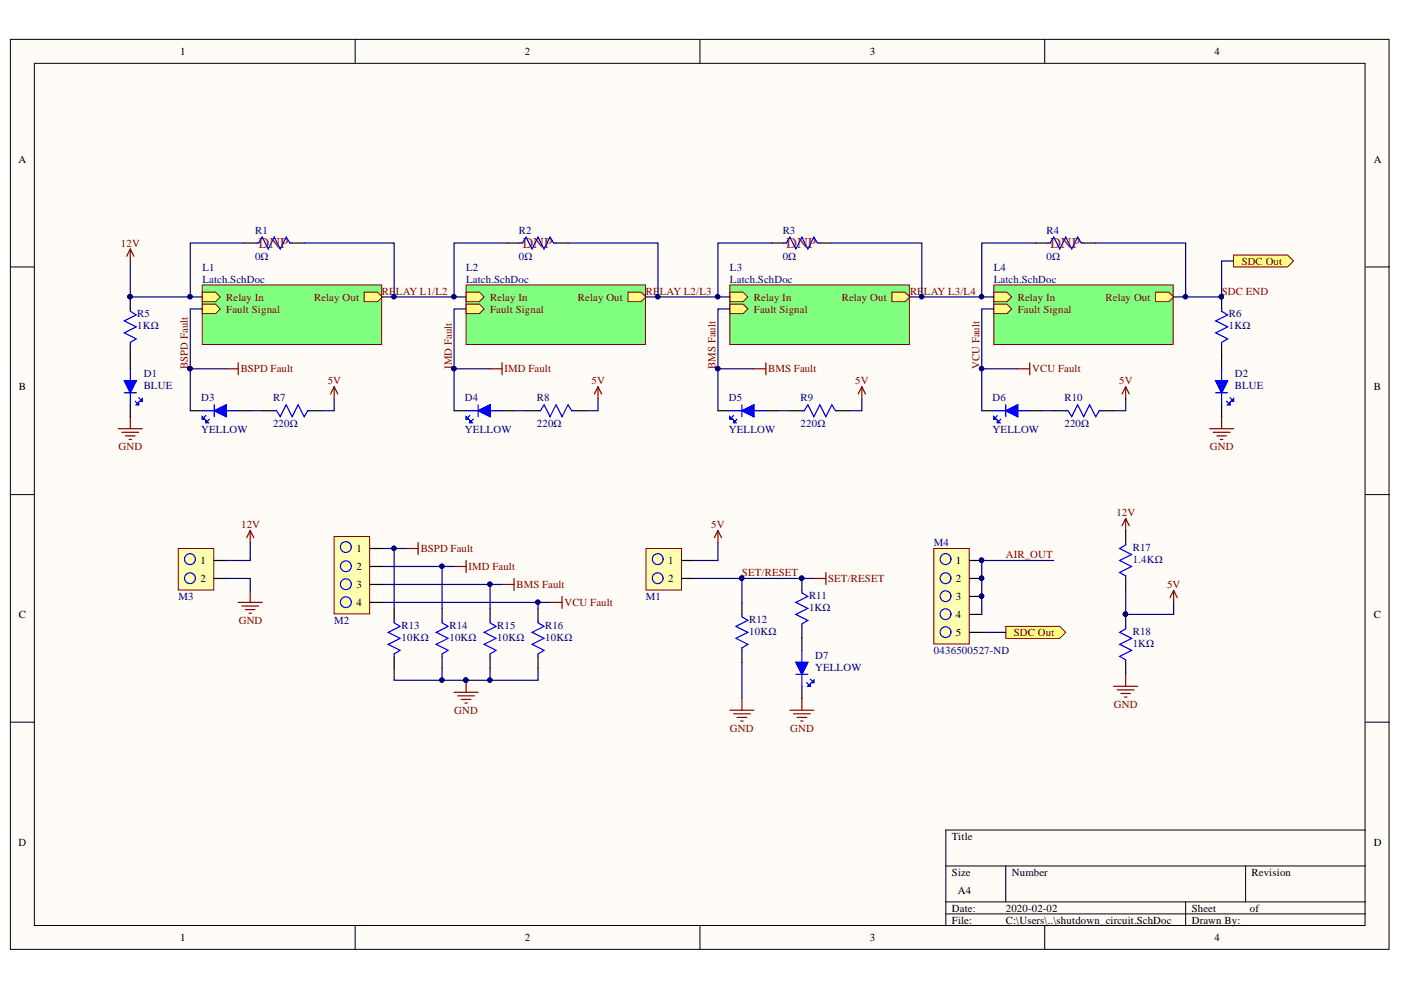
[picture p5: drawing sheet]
<svg xmlns="http://www.w3.org/2000/svg" width="297mm" height="210mm" viewBox="0 0 297 210" stroke-linecap="round" stroke-linejoin="round" font-family="sans-serif">
<defs><g id="words">
<g font-size="3.2" fill="#f00">
<text x="54.8" y="52.6">DNP</text>
<text x="110.8" y="52.6">DNP</text>
<text x="166.7" y="52.6">DNP</text>
<text x="222.6" y="52.6">DNP</text>
</g>
<g font-size="2.3">
<text x="38.2" y="11.7">1</text>
<text x="111.3" y="11.7">2</text>
<text x="184.4" y="11.7">3</text>
<text x="257.5" y="11.7">4</text>
<text x="3.9" y="34.5">A</text>
<text x="291.3" y="34.5">A</text>
<text x="4" y="82.8">B</text>
<text x="291.3" y="82.8">B</text>
<text x="42.5" y="119.6">1</text>
<text x="75.6" y="117.1">1</text>
<text x="141.7" y="119.6">1</text>
<text x="202.7" y="119.6">1</text>
<text x="42.5" y="123.4">2</text>
<text x="75.6" y="120.9">2</text>
<text x="75.6" y="124.7">3</text>
<text x="141.7" y="123.4">2</text>
<text x="202.7" y="123.4">2</text>
<text x="4" y="131">C</text>
<text x="75.6" y="128.5">4</text>
<text x="202.7" y="127.2">3</text>
<text x="202.7" y="131">4</text>
<text x="291.3" y="131">C</text>
<text x="202.7" y="134.8">5</text>
<text x="3.9" y="179.3">D</text>
<text x="201.8" y="178.1">Title</text>
<text x="291.3" y="179.3">D</text>
<text x="201.8" y="185.7">Size</text>
<text x="214.5" y="185.7">Number</text>
<text x="265.4" y="185.7">Revision</text>
<text x="203.1" y="189.5">A4</text>
<text x="201.8" y="193.3">Date:</text>
<text x="201.8" y="195.8">File:</text>
<text x="213.2" y="193.3">2020-02-02</text>
<text x="213.2" y="195.8">C:\Users\..\shutdown_circuit.SchDoc</text>
<text x="252.7" y="193.3">Sheet</text>
<text x="252.7" y="195.8">Drawn By:</text>
<text x="265" y="193.3">of</text>
<text x="38.2" y="199.6">1</text>
<text x="111.3" y="199.6">2</text>
<text x="184.4" y="199.6">3</text>
<text x="257.5" y="199.6">4</text>
</g>
<g font-size="2.3" fill="#800000">
<text x="25.6" y="52.3">12V</text>
<text x="263.3" y="56.1">SDC Out</text>
<text x="48" y="63.7">Relay In</text>
<text x="66.6" y="63.7">Relay Out</text>
<text x="81" y="62.5">RE</text>
<text x="83.9" y="62.5">LAY L1/L2</text>
<text x="103.9" y="63.7">Relay In</text>
<text x="122.5" y="63.7">Relay Out</text>
<text x="136.9" y="62.5">RE</text>
<text x="139.9" y="62.5">LAY L2/L3</text>
<text x="159.9" y="63.7">Relay In</text>
<text x="178.5" y="63.7">Relay Out</text>
<text x="192.9" y="62.5">RE</text>
<text x="195.9" y="62.5">LAY L3/L4</text>
<text x="215.8" y="63.7">Relay In</text>
<text x="234.4" y="63.7">Relay Out</text>
<text x="259" y="62.5">SDC END</text>
<text x="48" y="66.3">Fault Signal</text>
<text x="103.9" y="66.3">Fault Signal</text>
<text x="159.9" y="66.3">Fault Signal</text>
<text x="215.8" y="66.3">Fault Signal</text>
<text x="39.9" y="78.2" transform="rotate(-90 39.9 78.2)">BSPD Fault</text>
<text x="51" y="79">BSPD Fault</text>
<text x="69.5" y="81.5">5V</text>
<text x="95.8" y="78.2" transform="rotate(-90 95.8 78.2)">IMD Fault</text>
<text x="107" y="79">IMD Fault</text>
<text x="125.4" y="81.5">5V</text>
<text x="151.7" y="78.2" transform="rotate(-90 151.7 78.2)">BMS Fault</text>
<text x="162.9" y="79">BMS Fault</text>
<text x="181.3" y="81.5">5V</text>
<text x="207.7" y="78.2" transform="rotate(-90 207.7 78.2)">VCU Fault</text>
<text x="218.8" y="79">VCU Fault</text>
<text x="237.3" y="81.5">5V</text>
<text x="25.1" y="95.4">GND</text>
<text x="256.5" y="95.4">GND</text>
<text x="51.1" y="112">12V</text>
<text x="150.8" y="112">5V</text>
<text x="236.7" y="109.5">12V</text>
<text x="89.2" y="117.1">BSPD Fault</text>
<text x="213.2" y="118.4">AIR_OUT</text>
<text x="99.3" y="120.9">IMD Fault</text>
<text x="109.5" y="124.7">BMS Fault</text>
<text x="157.3" y="122.2">SET/RESET</text>
<text x="175.6" y="123.4">SET/RESET</text>
<text x="247.4" y="124.7">5V</text>
<text x="119.7" y="128.5">VCU Fault</text>
<text x="50.6" y="132.3">GND</text>
<text x="214.9" y="134.8">SDC Out</text>
<text x="96.3" y="151.3">GND</text>
<text x="154.8" y="155.1">GND</text>
<text x="167.6" y="155.1">GND</text>
<text x="236.2" y="150.1">GND</text>
</g>
<g font-size="2.3" fill="#000080">
<text x="54.1" y="49.5">R1</text>
<text x="110" y="49.5">R2</text>
<text x="165.9" y="49.5">R3</text>
<text x="221.9" y="49.5">R4</text>
<text x="42.9" y="57.4">L1</text>
<text x="42.9" y="59.9">Latch.SchDoc</text>
<text x="54.1" y="55.1">0Ω</text>
<text x="98.8" y="57.4">L2</text>
<text x="98.8" y="59.9">Latch.SchDoc</text>
<text x="110" y="55.1">0Ω</text>
<text x="154.8" y="57.4">L3</text>
<text x="154.8" y="59.9">Latch.SchDoc</text>
<text x="165.9" y="55.1">0Ω</text>
<text x="210.7" y="57.4">L4</text>
<text x="210.7" y="59.9">Latch.SchDoc</text>
<text x="221.9" y="55.1">0Ω</text>
<text x="29.1" y="67.3">R5</text>
<text x="29.1" y="69.8">1KΩ</text>
<text x="260.6" y="67.3">R6</text>
<text x="260.6" y="69.8">1KΩ</text>
<text x="30.5" y="80">D1</text>
<text x="30.5" y="82.5">BLUE</text>
<text x="261.8" y="80">D2</text>
<text x="261.8" y="82.5">BLUE</text>
<text x="42.6" y="85.1">D3</text>
<text x="57.9" y="85.1">R7</text>
<text x="98.6" y="85.1">D4</text>
<text x="113.8" y="85.1">R8</text>
<text x="154.5" y="85.1">D5</text>
<text x="169.8" y="85.1">R9</text>
<text x="210.5" y="85.1">D6</text>
<text x="225.7" y="85.1">R10</text>
<text x="42.6" y="91.9">YELLOW</text>
<text x="57.9" y="90.6">220Ω</text>
<text x="98.6" y="91.9">YELLOW</text>
<text x="113.8" y="90.6">220Ω</text>
<text x="154.5" y="91.9">YELLOW</text>
<text x="169.8" y="90.6">220Ω</text>
<text x="210.5" y="91.9">YELLOW</text>
<text x="225.7" y="90.6">220Ω</text>
<text x="198" y="115.8">M4</text>
<text x="240.2" y="116.8">R17</text>
<text x="240.2" y="119.4">1.4KΩ</text>
<text x="37.8" y="127.2">M3</text>
<text x="136.9" y="127.2">M1</text>
<text x="171.5" y="127">R11</text>
<text x="171.5" y="129.5">1KΩ</text>
<text x="70.8" y="132.3">M2</text>
<text x="85.1" y="133.3">R13</text>
<text x="85.1" y="135.9">10KΩ</text>
<text x="95.3" y="133.3">R14</text>
<text x="95.3" y="135.9">10KΩ</text>
<text x="105.4" y="133.3">R15</text>
<text x="105.4" y="135.9">10KΩ</text>
<text x="115.6" y="133.3">R16</text>
<text x="115.6" y="135.9">10KΩ</text>
<text x="158.8" y="132.1">R12</text>
<text x="158.8" y="134.6">10KΩ</text>
<text x="240.2" y="134.6">R18</text>
<text x="240.2" y="137.1">1KΩ</text>
<text x="172.8" y="139.7">D7</text>
<text x="172.8" y="142.2">YELLOW</text>
<text x="198" y="138.7">0436500527-ND</text>
</g>
</g></defs>
<g fill="#fffcf8" stroke="#000" stroke-width=".21">
<path d="M2.2 8.3h292.3v193h-292.3z"/>
<path d="M7.3 13.4h282.1v182.8h-282.1z"/>
</g>
<g fill="none" stroke="#000" stroke-width=".21">
<path d="M75.3 8.3v5.1M148.4 8.3v5.1M221.5 8.3v5.1M2.2 56.6h5.1M289.5 56.6h5.1M2.2 104.9h5.1M289.5 104.9h5.1M2.2 153.1h5.1M289.5 153.1h5.1M289.5 176h-89v20.3M75.3 196.3v5.1M148.4 196.3v5.1"/>
<path d="M200.5 183.6h89M200.5 191.2h89M200.5 193.8h89M213.2 183.6v7.6M221.5 196.3v5.1M251.4 191.2v5.1M264.1 183.6v7.6"/>
</g>
<path d="M261.5 54.1h11.5l1.3 1.2-1.3 1.3h-11.5z" fill-rule="evenodd" fill="#ffff80" stroke="#800000" stroke-width=".21"/>
<path d="M83.6 129v2.5M83.6 139.2v2.5M93.7 129v2.5M93.7 139.2v2.5M103.9 129v2.5M103.9 139.2v2.5M114.1 129v2.5M114.1 139.2v2.5" fill="none" stroke="#000" stroke-width=".25"/>
<path d="M44.4 88.9l-.5 .5M83.6 131.5v.5l1.2 .8-2.5 1.3 2.5 1.2-2.5 1.3 2.5 1.3-1.2 .7v.6M93.7 131.5v.5l1.3 .8-2.5 1.3 2.5 1.2-2.5 1.3 2.5 1.3-1.3 .7v.6M103.9 131.5v.5l1.3 .8-2.6 1.3 2.6 1.2-2.6 1.3 2.6 1.3-1.3 .7v.6M114.1 131.5v.5l1.2 .8-2.5 1.3 2.5 1.2-2.5 1.3 2.5 1.3-1.2 .7v.6" fill="none" stroke="#00f" stroke-width=".25"/>
<g fill="none" stroke="#800000" stroke-width=".25">
<path d="M48 78.2h2.5M50.5 76.9v2.6M103.9 78.2h2.5M106.4 76.9v2.6M159.8 78.2h2.6M162.4 76.9v2.6M215.8 78.2h2.5M218.3 76.9v2.6M86.1 116.3h2.5M88.6 115v2.6M98.8 118.8v2.6M96.3 120.1h2.5"/>
<path d="M106.4 123.9h2.6M109 122.6v2.6M116.6 127.7h2.6M119.2 126.5v2.5M96.3 146.8h5.1M97 147.5h3.6M97.8 148.3h2M98.6 149.1h.5M98.8 144.2v2.6"/>
</g>
<circle cx="98.8" cy="144.2" r=".46" fill="#000080" stroke="#000080" stroke-width=".21"/>
<path d="M43.6 89.1l.6 .5h-.6z" fill="#00f"/>
<path d="M43.6 89.1l.6 .5h-.6z" fill="none" stroke="#0000b4" stroke-width=".21"/>
<path d="M40.3 87.1h2.6M50.5 87.1h2.6" fill="none" stroke="#000" stroke-width=".25"/>
<path d="M45.4 87.1l2.6-1.3v2.6z" fill="#00f"/>
<path d="M45.4 87.1l2.6-1.3v2.6z" fill="none" stroke="#0000b4" stroke-width=".21"/>
<path d="M42.9 87.1h2.5M45.4 87.1l2.6-1.3v2.6zM45.4 85.8v2.6M48 87.1h2.5" fill="none" stroke="#00f" stroke-width=".25"/>
<path d="M43.6 89.1l.6 .5h-.6z" fill="#00f"/>
<path d="M43.6 89.1l.6 .5h-.6zM43.6 88.1l-.7 .8" fill="none" stroke="#00f" stroke-width=".25"/>
<path d="M42.9 88.4l.5 .5h-.5z" fill="#00f"/>
<path d="M42.9 88.4l.5 .5h-.5z" fill="none" stroke="#0000b4" stroke-width=".21"/>
<path d="M42.9 88.4l.5 .5h-.5z" fill="#00f"/>
<path d="M42.9 88.4l.5 .5h-.5zM100.3 88.9l-.5 .5" fill="none" stroke="#00f" stroke-width=".25"/>
<path d="M99.6 89.1l.5 .5h-.5z" fill="#00f"/>
<path d="M99.6 89.1l.5 .5h-.5z" fill="none" stroke="#0000b4" stroke-width=".21"/>
<path d="M96.3 87.1h2.5M106.4 87.1h2.6" fill="none" stroke="#000" stroke-width=".25"/>
<path d="M101.4 87.1l2.5-1.3v2.6z" fill="#00f"/>
<path d="M101.4 87.1l2.5-1.3v2.6z" fill="none" stroke="#0000b4" stroke-width=".21"/>
<path d="M98.8 87.1h2.6M101.4 87.1l2.5-1.3v2.6zM101.4 85.8v2.6M103.9 87.1h2.5" fill="none" stroke="#00f" stroke-width=".25"/>
<path d="M99.6 89.1l.5 .5h-.5z" fill="#00f"/>
<path d="M99.6 89.1l.5 .5h-.5zM99.6 88.1l-.8 .8" fill="none" stroke="#00f" stroke-width=".25"/>
<path d="M98.8 88.4l.5 .5h-.5z" fill="#00f"/>
<path d="M98.8 88.4l.5 .5h-.5z" fill="none" stroke="#0000b4" stroke-width=".21"/>
<path d="M98.8 88.4l.5 .5h-.5z" fill="#00f"/>
<path d="M98.8 88.4l.5 .5h-.5zM156.3 88.9l-.5 .5" fill="none" stroke="#00f" stroke-width=".25"/>
<path d="M155.5 89.1l.5 .5h-.5z" fill="#00f"/>
<path d="M155.5 89.1l.5 .5h-.5z" fill="none" stroke="#0000b4" stroke-width=".21"/>
<path d="M152.2 87.1h2.6M162.4 87.1h2.5" fill="none" stroke="#000" stroke-width=".25"/>
<path d="M157.3 87.1l2.5-1.3v2.6z" fill="#00f"/>
<path d="M157.3 87.1l2.5-1.3v2.6z" fill="none" stroke="#0000b4" stroke-width=".21"/>
<path d="M154.8 87.1h2.5M157.3 87.1l2.5-1.3v2.6zM157.3 85.8v2.6M159.8 87.1h2.6" fill="none" stroke="#00f" stroke-width=".25"/>
<path d="M155.5 89.1l.5 .5h-.5z" fill="#00f"/>
<path d="M155.5 89.1l.5 .5h-.5zM155.5 88.1l-.7 .8" fill="none" stroke="#00f" stroke-width=".25"/>
<path d="M154.8 88.4l.5 .5h-.5z" fill="#00f"/>
<path d="M154.8 88.4l.5 .5h-.5z" fill="none" stroke="#0000b4" stroke-width=".21"/>
<path d="M154.8 88.4l.5 .5h-.5z" fill="#00f"/>
<path d="M154.8 88.4l.5 .5h-.5zM212.2 88.9l-.5 .5" fill="none" stroke="#00f" stroke-width=".25"/>
<path d="M211.5 89.1l.5 .5h-.5z" fill="#00f"/>
<path d="M211.5 89.1l.5 .5h-.5z" fill="none" stroke="#0000b4" stroke-width=".21"/>
<path d="M208.2 87.1h2.5M218.3 87.1h2.6" fill="none" stroke="#000" stroke-width=".25"/>
<path d="M213.2 87.1l2.6-1.3v2.6z" fill="#00f"/>
<path d="M213.2 87.1l2.6-1.3v2.6z" fill="none" stroke="#0000b4" stroke-width=".21"/>
<path d="M210.7 87.1h2.5M213.2 87.1l2.6-1.3v2.6zM213.2 85.8v2.6M215.8 87.1h2.5" fill="none" stroke="#00f" stroke-width=".25"/>
<path d="M211.5 89.1l.5 .5h-.5z" fill="#00f"/>
<path d="M211.5 89.1l.5 .5h-.5zM211.5 88.1l-.8 .8" fill="none" stroke="#00f" stroke-width=".25"/>
<path d="M210.7 88.4l.5 .5h-.5z" fill="#00f"/>
<path d="M210.7 88.4l.5 .5h-.5z" fill="none" stroke="#0000b4" stroke-width=".21"/>
<path d="M210.7 88.4l.5 .5h-.5z" fill="#00f"/>
<path d="M210.7 88.4l.5 .5h-.5zM170 125.2v.5l1.3 .8-2.6 1.2 2.6 1.3-2.6 1.3 2.6 1.2-1.3 .8v.5M171.8 144l.5 .5" fill="none" stroke="#00f" stroke-width=".25"/>
<path d="M172.6 122.6h2.5M175.1 121.4v2.5" fill="none" stroke="#800000" stroke-width=".25"/>
<path d="M170 122.6v2.6M170 132.8v2.5" fill="none" stroke="#000" stroke-width=".25"/>
<circle cx="170" cy="122.6" r=".46" fill="#000080" stroke="#000080" stroke-width=".21"/>
<path d="M172 144.7l.6-.5v.5z" fill="#00f"/>
<path d="M172 144.7l.6-.5v.5z" fill="none" stroke="#0000b4" stroke-width=".21"/>
<path d="M170 135.3v2.6M170 145.5v2.5" fill="none" stroke="#000" stroke-width=".25"/>
<path d="M168.7 140.4h2.6l-1.3 2.6z" fill="#00f"/>
<path d="M168.7 140.4h2.6l-1.3 2.6z" fill="none" stroke="#0000b4" stroke-width=".21"/>
<path d="M170 137.9v2.5M168.7 140.4h2.6l-1.3 2.6zM168.7 143h2.6M170 143v2.5" fill="none" stroke="#00f" stroke-width=".25"/>
<path d="M172 144.7l.6-.5v.5z" fill="#00f"/>
<path d="M171 144.7l.8 .8M172 144.7l.6-.5v.5z" fill="none" stroke="#00f" stroke-width=".25"/>
<path d="M171.3 145.5l.5-.5v.5z" fill="#00f"/>
<path d="M171.3 145.5l.5-.5v.5z" fill="none" stroke="#0000b4" stroke-width=".21"/>
<path d="M171.3 145.5l.5-.5v.5z" fill="#00f"/>
<path d="M27.6 65.5v.5l1.3 .8-2.5 1.2 2.5 1.3-2.5 1.3 2.5 1.2-1.3 .8v.5M259 65.5v.5l1.3 .8-2.6 1.2 2.6 1.3-2.6 1.3 2.6 1.2-1.3 .8v.5M157.3 130.3v.5l1.3 .7-2.6 1.3 2.6 1.3-2.6 1.2 2.6 1.3-1.3 .8v.5M171.3 145.5l.5-.5v.5z" fill="none" stroke="#00f" stroke-width=".25"/>
<g fill="none" stroke="#800000" stroke-width=".25">
<path d="M25.1 90.9h5.1M25.8 91.7h3.6M26.6 92.4h2M27.4 93.2h.5M27.6 88.4v2.5M256.5 90.9h5M257.2 91.7h3.6M258 92.4h2M258.8 93.2h.5M259 88.4v2.5M154.8 150.6h5M155.5 151.3h3.6"/>
<path d="M156.3 152.1h2M157 152.9h.6M157.3 148v2.6M167.5 150.6h5.1M168.2 151.3h3.6M169 152.1h2M169.8 152.9h.5M170 148v2.6"/>
</g>
<path d="M27.6 63v2.5M27.6 73.1v2.6M259 63v2.5M259 73.1v2.6M157.3 127.7v2.6M157.3 137.9v2.5" fill="none" stroke="#000" stroke-width=".25"/>
<g fill="#000080" stroke="#000080" stroke-width=".21">
<circle cx="27.6" cy="62.9" r=".46"/>
<circle cx="259" cy="62.9" r=".46"/>
</g>
<path d="M70.8 113.8h7.6v16.4h-7.6z" fill="#ffffb0" stroke="#800000" stroke-width=".21"/>
<path d="M78.5 116.3h2.5M78.5 120.1h2.5M78.5 123.9h2.5M78.5 127.7h2.5" fill="none" stroke="#000" stroke-width=".25"/>
<g fill="none" stroke="#00f" stroke-width=".25">
<circle cx="73.3" cy="116" r="1.15"/>
<circle cx="73.3" cy="127.7" r="1.15"/>
<circle cx="73.3" cy="120.1" r="1.15"/>
<circle cx="73.3" cy="123.9" r="1.15"/>
</g>
<path d="M137 116.3h7.5v8.8h-7.5z" fill="#ffffb0" stroke="#800000" stroke-width=".21"/>
<path d="M144.6 118.8h2.5M144.6 122.6h2.5" fill="none" stroke="#000" stroke-width=".25"/>
<g fill="none" stroke="#00f" stroke-width=".25">
<path d="M29.4 84.3l.5 .5"/>
<circle cx="139.4" cy="118.5" r="1.15"/>
<circle cx="139.5" cy="122.6" r="1.14"/>
</g>
<path d="M29.7 85.1l.5-.6v.6z" fill="#00f"/>
<path d="M29.7 85.1l.5-.6v.6z" fill="none" stroke="#0000b4" stroke-width=".21"/>
<path d="M27.6 75.7v2.5M27.6 85.8v2.6" fill="none" stroke="#000" stroke-width=".25"/>
<path d="M26.4 80.7h2.5l-1.3 2.6z" fill="#00f"/>
<path d="M26.4 80.7h2.5l-1.3 2.6z" fill="none" stroke="#0000b4" stroke-width=".21"/>
<path d="M27.6 78.2v2.5M26.4 80.7h2.5l-1.3 2.6zM26.4 83.3h2.5M27.6 83.3v2.5" fill="none" stroke="#00f" stroke-width=".25"/>
<path d="M29.7 85.1l.5-.6v.6z" fill="#00f"/>
<path d="M28.6 85.1l.8 .7M29.7 85.1l.5-.6v.6z" fill="none" stroke="#00f" stroke-width=".25"/>
<path d="M28.9 85.8l.5-.5v.5z" fill="#00f"/>
<path d="M28.9 85.8l.5-.5v.5z" fill="none" stroke="#0000b4" stroke-width=".21"/>
<path d="M28.9 85.8l.5-.5v.5z" fill="#00f"/>
<path d="M28.9 85.8l.5-.5v.5zM260.8 84.3l.5 .5" fill="none" stroke="#00f" stroke-width=".25"/>
<path d="M261 85.1l.5-.6v.6z" fill="#00f"/>
<path d="M261 85.1l.5-.6v.6z" fill="none" stroke="#0000b4" stroke-width=".21"/>
<path d="M259 75.7v2.5M259 85.8v2.6" fill="none" stroke="#000" stroke-width=".25"/>
<path d="M257.7 80.7h2.6l-1.3 2.6z" fill="#00f"/>
<path d="M257.7 80.7h2.6l-1.3 2.6z" fill="none" stroke="#0000b4" stroke-width=".21"/>
<path d="M259 78.2v2.5M257.7 80.7h2.6l-1.3 2.6zM257.7 83.3h2.6M259 83.3v2.5" fill="none" stroke="#00f" stroke-width=".25"/>
<path d="M261 85.1l.5-.6v.6z" fill="#00f"/>
<path d="M260 85.1l.8 .7M261 85.1l.5-.6v.6z" fill="none" stroke="#00f" stroke-width=".25"/>
<path d="M260.3 85.8l.5-.5v.5z" fill="#00f"/>
<path d="M260.3 85.8l.5-.5v.5z" fill="none" stroke="#0000b4" stroke-width=".21"/>
<path d="M260.3 85.8l.5-.5v.5z" fill="#00f"/>
<path d="M260.3 85.8l.5-.5v.5z" fill="none" stroke="#00f" stroke-width=".25"/>
<g fill="#000080" stroke="#000080" stroke-width=".21">
<circle cx="96.2" cy="78.1" r=".46"/>
<circle cx="40.3" cy="78.1" r=".46"/>
<circle cx="152.2" cy="78.1" r=".46"/>
<circle cx="208.1" cy="78.1" r=".46"/>
<circle cx="157.3" cy="122.6" r=".46"/>
</g>
<path d="M42.9 60.4h38v12.6h-38z" fill="#80ff80" stroke="#800000" stroke-width=".21"/>
<path d="M42.9 61.9h2.8l1 1.1-1 1h-2.8z" fill-rule="evenodd" fill="#ffff80"/>
<path d="M42.9 61.9h2.8l1 1.1-1 1h-2.8z" fill="none" stroke="#800000" stroke-width=".21"/>
<path d="M77.2 61.9h2.8l1 1.1-1 1h-2.8z" fill-rule="evenodd" fill="#ffff80"/>
<path d="M77.2 61.9h2.8l1 1.1-1 1h-2.8z" fill="none" stroke="#800000" stroke-width=".21"/>
<path d="M42.9 64.5h2.8l1 1-1 1h-2.8z" fill-rule="evenodd" fill="#ffff80"/>
<path d="M42.9 64.5h2.8l1 1-1 1h-2.8z" fill="none" stroke="#800000" stroke-width=".21"/>
<path d="M98.8 60.4h38.1v12.6h-38.1z" fill="#80ff80" stroke="#800000" stroke-width=".21"/>
<path d="M98.8 61.9h2.8l1 1.1-1 1h-2.8z" fill-rule="evenodd" fill="#ffff80"/>
<path d="M98.8 61.9h2.8l1 1.1-1 1h-2.8z" fill="none" stroke="#800000" stroke-width=".21"/>
<path d="M133.1 61.9h2.8l1.1 1.1-1.1 1h-2.8z" fill-rule="evenodd" fill="#ffff80"/>
<path d="M133.1 61.9h2.8l1.1 1.1-1.1 1h-2.8z" fill="none" stroke="#800000" stroke-width=".21"/>
<path d="M98.8 64.5h2.8l1 1-1 1h-2.8z" fill-rule="evenodd" fill="#ffff80"/>
<path d="M98.8 64.5h2.8l1 1-1 1h-2.8z" fill="none" stroke="#800000" stroke-width=".21"/>
<path d="M154.7 60.4h38.1v12.6h-38.1z" fill="#80ff80" stroke="#800000" stroke-width=".21"/>
<path d="M154.8 61.9h2.8l1 1.1-1 1h-2.8z" fill-rule="evenodd" fill="#ffff80"/>
<path d="M154.8 61.9h2.8l1 1.1-1 1h-2.8z" fill="none" stroke="#800000" stroke-width=".21"/>
<path d="M189.1 61.9h2.8l1 1.1-1 1h-2.8z" fill-rule="evenodd" fill="#ffff80"/>
<path d="M189.1 61.9h2.8l1 1.1-1 1h-2.8z" fill="none" stroke="#800000" stroke-width=".21"/>
<path d="M154.8 64.5h2.8l1 1-1 1h-2.8z" fill-rule="evenodd" fill="#ffff80"/>
<path d="M154.8 64.5h2.8l1 1-1 1h-2.8z" fill="none" stroke="#800000" stroke-width=".21"/>
<path d="M210.7 60.4h38v12.6h-38z" fill="#80ff80" stroke="#800000" stroke-width=".21"/>
<path d="M210.7 61.9h2.8l1 1.1-1 1h-2.8z" fill-rule="evenodd" fill="#ffff80"/>
<path d="M210.7 61.9h2.8l1 1.1-1 1h-2.8z" fill="none" stroke="#800000" stroke-width=".21"/>
<path d="M245 61.9h2.8l1 1.1-1 1h-2.8z" fill-rule="evenodd" fill="#ffff80"/>
<path d="M245 61.9h2.8l1 1.1-1 1h-2.8z" fill="none" stroke="#800000" stroke-width=".21"/>
<path d="M210.7 64.5h2.8l1 1-1 1h-2.8z" fill-rule="evenodd" fill="#ffff80"/>
<path d="M210.7 64.5h2.8l1 1-1 1h-2.8z" fill="none" stroke="#800000" stroke-width=".21"/>
<circle cx="259" cy="62.9" r=".46" fill="#000080" stroke="#000080" stroke-width=".21"/>
<path d="M53.1 112.5l-.8 1.5M53.1 112.5l.7 1.5M53.1 112.5v2.5M50.5 127.7h5.1M51.3 128.5h3.5M52 129.3h2.1M52.8 130h.5M53.1 125.2v2.5" fill="none" stroke="#800000" stroke-width=".25"/>
<path d="M37.8 116.3h7.5v8.8h-7.5z" fill="#ffffb0" stroke="#800000" stroke-width=".21"/>
<path d="M45.4 118.8h2.6M45.4 122.6h2.6" fill="none" stroke="#000" stroke-width=".25"/>
<g fill="none" stroke="#00f" stroke-width=".25">
<circle cx="40.3" cy="118.5" r="1.16"/>
<circle cx="40.3" cy="122.6" r="1.15"/>
</g>
<path d="M213.2 132.8h11.5l1.3 1.3-1.3 1.2h-11.5z" fill-rule="evenodd" fill="#ffff80" stroke="#800000" stroke-width=".21"/>
<g fill="none" stroke="#800000" stroke-width=".25">
<path d="M27.6 52.8l-.7 1.5M27.6 52.8l.8 1.5M27.6 52.8v2.5M70.9 82l-.8 1.5M70.9 82l.7 1.5M70.9 82v2.5M126.8 82l-.8 1.5M126.8 82l.8 1.5M126.8 82v2.5M182.7 82l-.7 1.5M182.7 82l.8 1.5M182.7 82v2.5"/>
<path d="M238.7 82v2.5M238.7 82l-.8 1.5M238.7 82l.7 1.5M152.2 112.5l-.7 1.5M152.2 112.5l.8 1.5M152.2 112.5v2.5M238.7 109.9l-.8 1.6M238.7 109.9l.7 1.6M238.7 109.9v2.6M248.8 125.2l-.7 1.5M248.8 125.2l.8 1.5M248.8 125.2v2.5"/>
<path d="M236.1 145.5h5.1M236.9 146.3h3.5M237.6 147h2.1M238.4 147.8h.5M238.7 143v2.5"/>
</g>
<g fill="none" stroke="#000" stroke-width=".25">
<path d="M51.8 51.5h2.5M62 51.5h2.5M107.7 51.5h2.6M117.9 51.5h2.5M163.7 51.5h2.5M173.8 51.5h2.6M219.6 51.5h2.5M229.8 51.5h2.5M55.6 87.1h2.5M65.8 87.1h2.5M111.5 87.1h2.6M121.7 87.1h2.5"/>
<path d="M167.5 87.1h2.5M177.6 87.1h2.6M223.4 87.1h2.6M233.6 87.1h2.5M238.7 112.5v2.5M238.7 122.6v2.6M238.7 130.3v2.5M238.7 140.4v2.6"/>
</g>
<path d="M54.3 51.5h.5l.8-1.2 1.3 2.5 1.2-2.5 1.3 2.5 1.3-2.5 .7 1.2h.6M110.3 51.5h.5l.7-1.2 1.3 2.5 1.3-2.5 1.2 2.5 1.3-2.5 .8 1.2h.5M166.2 51.5h.5l.8-1.2 1.2 2.5 1.3-2.5 1.3 2.5 1.3-2.5 .7 1.2h.5M222.1 51.5h.5l.8-1.2 1.3 2.5 1.3-2.5 1.2 2.5 1.3-2.5 .8 1.2h.5M58.1 87.1h.5l.8 1.3 1.3-2.6 1.3 2.6 1.2-2.6 1.3 2.6 .8-1.3h.5M114.1 87.1h.5l.7-1.3 1.3 2.6 1.3-2.6 1.3 2.6 1.2-2.6 .8 1.3h.5M170 87.1h.5l.8-1.3 1.3 2.6 1.2-2.6 1.3 2.6 1.3-2.6 .7 1.3h.5M226 87.1h.5l.7 1.3 1.3-2.6 1.3 2.6 1.2-2.6 1.3 2.6 .8-1.3h.5M238.7 115v.5l-1.3 .8 2.5 1.3-2.5 1.2 2.5 1.3-2.5 1.3 1.3 .7v.5M238.7 132.8v.5l-1.3 .8 2.5 1.2-2.5 1.3 2.5 1.3-2.5 1.3 1.3 .7v.5" fill="none" stroke="#00f" stroke-width=".25"/>
<g fill="#000080" stroke="#000080" stroke-width=".21">
<circle cx="238.6" cy="130.2" r=".46"/>
<circle cx="83.5" cy="116.2" r=".46"/>
<circle cx="93.7" cy="120.1" r=".46"/>
<circle cx="103.9" cy="123.9" r=".46"/>
<circle cx="114" cy="127.7" r=".46"/>
<circle cx="93.7" cy="144.2" r=".46"/>
<circle cx="98.8" cy="144.2" r=".46"/>
<circle cx="103.9" cy="144.2" r=".46"/>
<circle cx="40.3" cy="78.1" r=".46"/>
<circle cx="96.2" cy="78.1" r=".46"/>
<circle cx="152.2" cy="78.1" r=".46"/>
<circle cx="208.1" cy="78.1" r=".46"/>
<circle cx="157.3" cy="122.6" r=".46"/>
<circle cx="40.3" cy="62.9" r=".46"/>
<circle cx="83.5" cy="62.9" r=".46"/>
<circle cx="96.2" cy="62.9" r=".46"/>
<circle cx="139.5" cy="62.9" r=".46"/>
<circle cx="152.2" cy="62.9" r=".46"/>
<circle cx="195.4" cy="62.9" r=".46"/>
<circle cx="208.1" cy="62.9" r=".46"/>
<circle cx="251.3" cy="62.9" r=".46"/>
<circle cx="27.6" cy="62.9" r=".46"/>
<circle cx="259" cy="62.9" r=".46"/>
<circle cx="170" cy="122.6" r=".46"/>
</g>
<g fill="none" stroke="#000080" stroke-width=".25">
<path d="M27.6 55.3v7.7h15.3M51.8 51.5h-11.5v11.5M64.5 51.5h19.1v11.5M107.7 51.5h-11.4v11.5M120.4 51.5h19.1v11.5M163.7 51.5h-11.5v11.5M176.4 51.5h19v11.5M219.6 51.5h-11.4v11.5M232.3 51.5h19.1v11.5M261.5 55.3h-2.5v7.7h-10.2M40.3 78.2v8.9M42.9 65.5h-2.6v12.7h7.7"/>
<path d="M81 63h17.8M96.3 78.2v8.9M98.8 65.5h-2.5v12.7h7.6M137 63h17.8M152.2 78.2v8.9M154.8 65.5h-2.6v12.7h7.6M192.9 63h17.8M208.2 78.2v8.9M210.7 65.5h-2.5v12.7h7.6M53.1 87.1h2.5M70.9 84.5v2.6h-2.6M109 87.1h2.5"/>
<path d="M126.8 84.5v2.6h-2.6M164.9 87.1h2.6M182.7 84.5v2.6h-2.5M220.9 87.1h2.5M238.7 84.5v2.6h-2.6M53.1 115v3.8h-5.1M81 116.3h5.1M83.6 116.3v12.7M152.2 115v3.8h-5.1M48 122.6h5.1v2.6M81 127.7h35.6M81 123.9h25.4"/>
<path d="M81 120.1h15.3M93.7 120.1v8.9M103.9 123.9v5.1M114.1 127.7v1.3M147.1 122.6h25.5M157.3 122.6v5.1M208.2 134.1h5M238.7 125.2v5.1h10.1v-2.6M83.6 141.7v2.5h10.1M93.7 141.7v2.5h10.2v-2.5M114.1 141.7v2.5h-10.2M157.3 140.4v7.6"/>
</g>
<path d="M198 116.3h7.5v20.2h-7.5z" fill="#ffffb0" stroke="#800000" stroke-width=".21"/>
<path d="M205.6 118.8h2.6M205.6 122.6h2.6M205.6 126.5h2.6M205.6 130.3h2.6M205.6 134.1h2.6" fill="none" stroke="#000" stroke-width=".25"/>
<g fill="#000080" stroke="#000080" stroke-width=".21">
<circle cx="208.1" cy="118.8" r=".46"/>
<circle cx="208.1" cy="122.6" r=".46"/>
<circle cx="208.1" cy="126.4" r=".46"/>
</g>
<g fill="none" stroke="#00f" stroke-width=".25">
<circle cx="200.5" cy="118.5" r="1.15"/>
<circle cx="200.5" cy="130.2" r="1.14"/>
<circle cx="200.5" cy="126.4" r="1.14"/>
<circle cx="200.5" cy="134" r="1.14"/>
<circle cx="200.5" cy="122.6" r="1.14"/>
</g>
<path d="M223.4 118.8h-15.2v11.5" fill="none" stroke="#000080" stroke-width=".25"/>
<use href="#words"/>
</svg>
